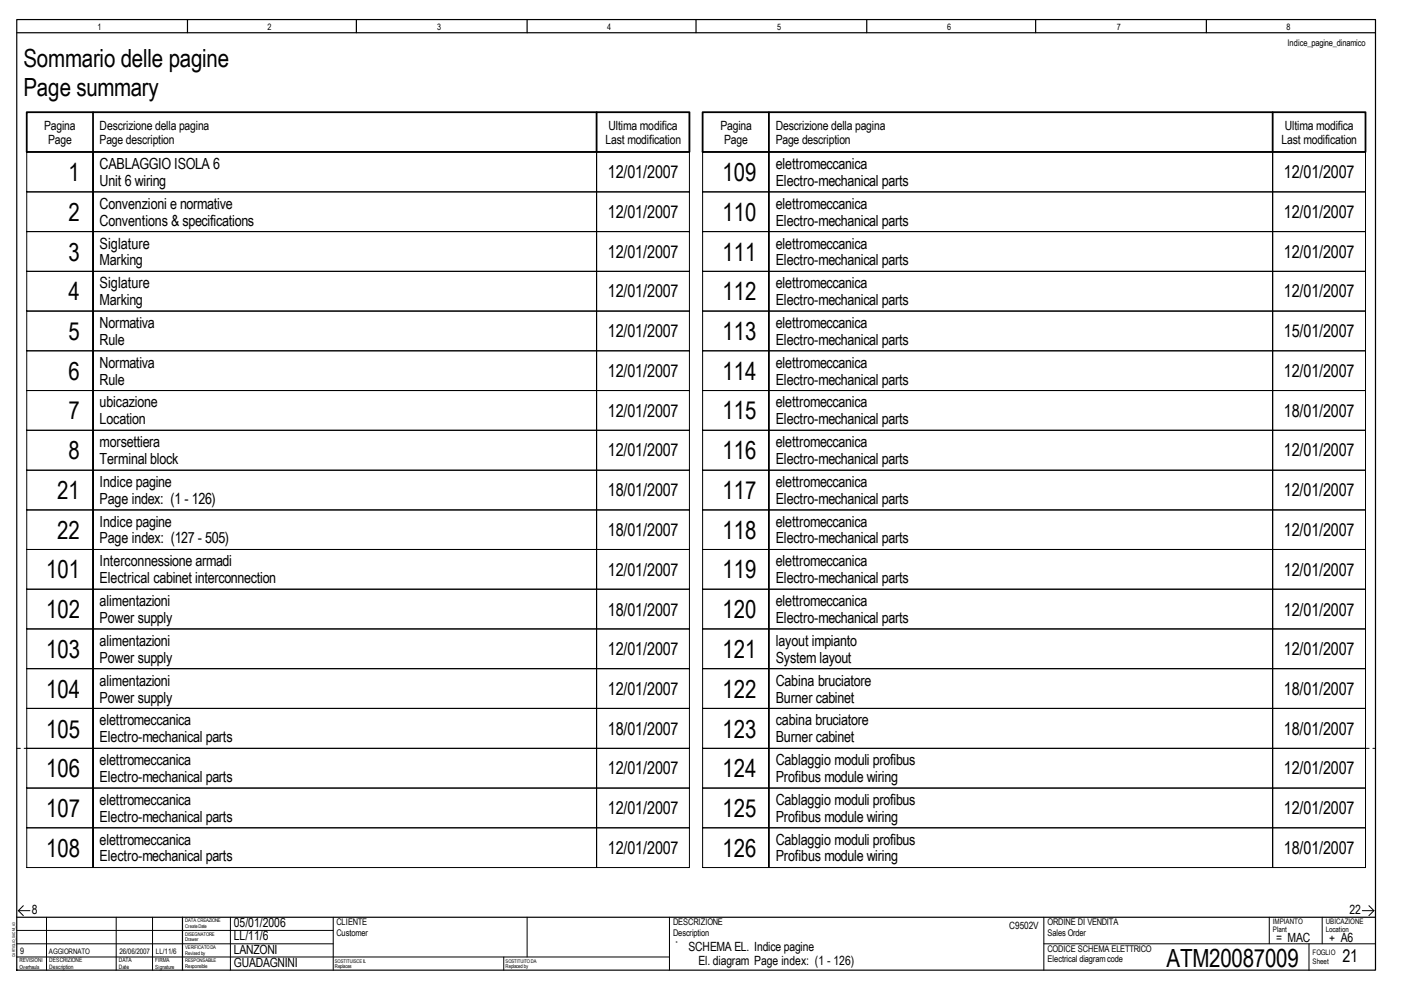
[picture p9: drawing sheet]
<svg xmlns="http://www.w3.org/2000/svg" width="297mm" height="210mm" viewBox="0 0 297 210" stroke-linecap="round" stroke-linejoin="round" font-family="sans-serif">
<defs><g id="words">
<g font-size="5.3">
<text x="4.9" y="14.3">Sommario delle pagine</text>
<text x="4.9" y="20.3">Page summary</text>
<text x="14.5" y="38.4">1</text>
<text x="153.2" y="38.4">109</text>
<text x="14.5" y="46.8">2</text>
<text x="153.2" y="46.8">110</text>
<text x="14.5" y="55.2">3</text>
<text x="153.2" y="55.2">111</text>
<text x="14.5" y="63.6">4</text>
<text x="153.2" y="63.6">112</text>
<text x="14.5" y="72.1">5</text>
<text x="153.2" y="72.1">113</text>
<text x="14.5" y="80.5">6</text>
<text x="153.2" y="80.5">114</text>
<text x="14.5" y="88.9">7</text>
<text x="153.2" y="88.9">115</text>
<text x="14.5" y="97.4">8</text>
<text x="153.2" y="97.4">116</text>
<text x="12.1" y="105.8">21</text>
<text x="153.2" y="105.8">117</text>
<text x="12.1" y="114.2">22</text>
<text x="153.2" y="114.2">118</text>
<text x="9.8" y="122.6">101</text>
<text x="153.2" y="122.6">119</text>
<text x="9.8" y="131.1">102</text>
<text x="153.2" y="131.1">120</text>
<text x="9.8" y="139.5">103</text>
<text x="153.2" y="139.5">121</text>
<text x="9.8" y="147.9">104</text>
<text x="153.2" y="147.9">122</text>
<text x="9.8" y="156.4">105</text>
<text x="153.2" y="156.4">123</text>
<text x="9.8" y="164.8">106</text>
<text x="153.2" y="164.8">124</text>
<text x="9.8" y="173.2">107</text>
<text x="153.2" y="173.2">125</text>
<text x="9.8" y="181.6">108</text>
<text x="153.2" y="181.6">126</text>
<text x="247.3" y="204.9">ATM20087009</text>
</g>
<g font-size="3.7">
<text x="128.9" y="37.8">12/01/2007</text>
<text x="272.2" y="37.8">12/01/2007</text>
<text x="128.9" y="46.2">12/01/2007</text>
<text x="272.2" y="46.2">12/01/2007</text>
<text x="128.9" y="54.7">12/01/2007</text>
<text x="272.2" y="54.7">12/01/2007</text>
<text x="128.9" y="63.1">12/01/2007</text>
<text x="272.2" y="63.1">12/01/2007</text>
<text x="128.9" y="71.5">12/01/2007</text>
<text x="272.2" y="71.5">15/01/2007</text>
<text x="128.9" y="79.9">12/01/2007</text>
<text x="272.2" y="79.9">12/01/2007</text>
<text x="128.9" y="88.3">12/01/2007</text>
<text x="272.2" y="88.3">18/01/2007</text>
<text x="128.9" y="96.8">12/01/2007</text>
<text x="272.2" y="96.8">12/01/2007</text>
<text x="128.9" y="105.2">18/01/2007</text>
<text x="272.2" y="105.2">12/01/2007</text>
<text x="128.9" y="113.6">18/01/2007</text>
<text x="272.2" y="113.6">12/01/2007</text>
<text x="128.9" y="122.1">12/01/2007</text>
<text x="272.2" y="122.1">12/01/2007</text>
<text x="128.9" y="130.5">18/01/2007</text>
<text x="272.2" y="130.5">12/01/2007</text>
<text x="128.9" y="138.9">12/01/2007</text>
<text x="272.2" y="138.9">12/01/2007</text>
<text x="128.9" y="147.4">12/01/2007</text>
<text x="272.2" y="147.4">18/01/2007</text>
<text x="128.9" y="155.8">18/01/2007</text>
<text x="272.2" y="155.8">18/01/2007</text>
<text x="128.9" y="164.2">12/01/2007</text>
<text x="272.2" y="164.2">12/01/2007</text>
<text x="128.9" y="172.6">12/01/2007</text>
<text x="272.2" y="172.6">12/01/2007</text>
<text x="128.9" y="181.1">12/01/2007</text>
<text x="272.2" y="181.1">18/01/2007</text>
<text x="284.6" y="204">21</text>
</g>
<g font-size="3.3">
<text x="21.1" y="35.8">CABLAGGIO ISOLA 6</text>
<text x="164.5" y="35.8">elettromeccanica</text>
<text x="21.1" y="39.4">Unit 6 wiring</text>
<text x="164.5" y="39.4">Electro-mechanical parts</text>
<text x="21.1" y="44.3">Convenzioni e normative</text>
<text x="21.1" y="47.8">Conventions &amp; specifications</text>
<text x="164.5" y="44.3">elettromeccanica</text>
<text x="164.5" y="47.8">Electro-mechanical parts</text>
<text x="21.1" y="52.7">Siglature</text>
<text x="164.5" y="52.7">elettromeccanica</text>
<text x="21.1" y="56.2">Marking</text>
<text x="164.5" y="56.2">Electro-mechanical parts</text>
<text x="21.1" y="61.1">Siglature</text>
<text x="21.1" y="64.6">Marking</text>
<text x="164.5" y="61.1">elettromeccanica</text>
<text x="164.5" y="64.6">Electro-mechanical parts</text>
<text x="21.1" y="69.5">Normativa</text>
<text x="164.5" y="69.5">elettromeccanica</text>
<text x="21.1" y="73.1">Rule</text>
<text x="21.1" y="77.9">Normativa</text>
<text x="164.5" y="73.1">Electro-mechanical parts</text>
<text x="164.5" y="77.9">elettromeccanica</text>
<text x="21.1" y="81.5">Rule</text>
<text x="164.5" y="81.5">Electro-mechanical parts</text>
<text x="21.1" y="86.4">ubicazione</text>
<text x="21.1" y="90">Location</text>
<text x="164.5" y="86.4">elettromeccanica</text>
<text x="164.5" y="90">Electro-mechanical parts</text>
<text x="21.1" y="94.8">morsettiera</text>
<text x="164.5" y="94.8">elettromeccanica</text>
<text x="21.1" y="98.4">Terminal block</text>
<text x="164.5" y="98.4">Electro-mechanical parts</text>
<text x="21.1" y="103.3">Indice pagine</text>
<text x="21.1" y="106.8">Page index: (1 - 126)</text>
<text x="164.5" y="103.3">elettromeccanica</text>
<text x="164.5" y="106.8">Electro-mechanical parts</text>
<text x="21.1" y="111.7">Indice pagine</text>
<text x="164.5" y="111.7">elettromeccanica</text>
<text x="21.1" y="115.2">Page index: (127 - 505)</text>
<text x="164.5" y="115.2">Electro-mechanical parts</text>
<text x="21.1" y="120.1">Interconnessione armadi</text>
<text x="21.1" y="123.7">Electrical cabinet interconnection</text>
<text x="164.5" y="120.1">elettromeccanica</text>
<text x="164.5" y="123.7">Electro-mechanical parts</text>
<text x="21.1" y="128.5">alimentazioni</text>
<text x="164.5" y="128.5">elettromeccanica</text>
<text x="21.1" y="132.1">Power supply</text>
<text x="21.1" y="136.9">alimentazioni</text>
<text x="164.5" y="132.1">Electro-mechanical parts</text>
<text x="164.5" y="136.9">layout impianto</text>
<text x="21.1" y="140.5">Power supply</text>
<text x="164.5" y="140.5">System layout</text>
<text x="21.1" y="145.4">alimentazioni</text>
<text x="21.1" y="149">Power supply</text>
<text x="164.5" y="145.4">Cabina bruciatore</text>
<text x="164.5" y="149">Burner cabinet</text>
<text x="21.1" y="153.8">elettromeccanica</text>
<text x="164.5" y="153.8">cabina bruciatore</text>
<text x="21.1" y="157.4">Electro-mechanical parts</text>
<text x="164.5" y="157.4">Burner cabinet</text>
<text x="21.1" y="162.2">elettromeccanica</text>
<text x="21.1" y="165.8">Electro-mechanical parts</text>
<text x="164.5" y="162.2">Cablaggio moduli profibus</text>
<text x="164.5" y="165.8">Profibus module wiring</text>
<text x="21.1" y="170.6">elettromeccanica</text>
<text x="164.5" y="170.6">Cablaggio moduli profibus</text>
<text x="21.1" y="174.2">Electro-mechanical parts</text>
<text x="21.1" y="179.1">elettromeccanica</text>
<text x="164.5" y="174.2">Profibus module wiring</text>
<text x="164.5" y="179.1">Cablaggio moduli profibus</text>
<text x="21.1" y="182.6">Electro-mechanical parts</text>
<text x="164.5" y="182.6">Profibus module wiring</text>
</g>
<g font-size="2.7">
<text x="9.4" y="27.5">Pagina</text>
<text x="21.1" y="27.5">Descrizione della pagina</text>
<text x="129" y="27.5">Ultima modifica</text>
<text x="152.7" y="27.5">Pagina</text>
<text x="164.5" y="27.5">Descrizione della pagina</text>
<text x="272.4" y="27.5">Ultima modifica</text>
<text x="10.2" y="30.5">Page</text>
<text x="21.1" y="30.5">Page description</text>
<text x="128.4" y="30.5">Last modification</text>
<text x="153.5" y="30.5">Page</text>
<text x="164.5" y="30.5">Page description</text>
<text x="271.7" y="30.5">Last modification</text>
<text x="6.7" y="193.8">8</text>
<text x="49.6" y="196.6">05/01/2006</text>
<text x="286.1" y="193.8">22</text>
<text x="49.6" y="202.2">LANZONI</text>
<text x="49.6" y="199.4">LL/11/6</text>
<text x="146" y="201.7">SCHEMA EL. Indice pagine</text>
<text x="270.5" y="199.7">= MAC</text>
<text x="281.8" y="199.7">+ A6</text>
<text x="49.6" y="205">GUADAGNINI</text>
<text x="148.1" y="204.6">El. diagram Page index: (1 - 126)</text>
</g>
<text font-size="2.1" x="214" y="196.9">C9502V</text>
<g font-size="1.9">
<text x="20.7" y="6.3">1</text>
<text x="56.7" y="6.3">2</text>
<text x="92.7" y="6.3">3</text>
<text x="128.7" y="6.3">4</text>
<text x="164.8" y="6.3">5</text>
<text x="200.8" y="6.3">6</text>
<text x="236.8" y="6.3">7</text>
<text x="272.8" y="6.3">8</text>
<text x="273" y="9.8">Indice_pagine_dinamico</text>
<text x="71.3" y="196.2">CLIENTE</text>
<text x="142.7" y="196.2">DESCRIZIONE</text>
<text x="222.1" y="196.2">ORDINE DI VENDITA</text>
<text x="4.3" y="202.2">9</text>
<text x="71.3" y="198.4">Customer</text>
<text x="142.7" y="198.4">Description</text>
<text x="222.1" y="201.8">CODICE SCHEMA ELETTRICO</text>
<text x="222.1" y="198.4">Sales Order</text>
<text x="222.1" y="204">Electrical diagram code</text>
</g>
<g font-size="1.6">
<text x="269.9" y="195.9">IMPIANTO</text>
<text x="269.9" y="197.7">Plant</text>
<text x="281.1" y="195.9">UBICAZIONE</text>
<text x="281.1" y="197.7">Location</text>
<text x="10.4" y="202.2">AGGIORNATO</text>
<text x="25.3" y="202.2">26/06/2007</text>
<text x="33.1" y="202.2">LL/11/6</text>
<text x="278.3" y="202.6">FOGLIO</text>
<text x="278.3" y="204.4">Sheet</text>
</g>
<g font-size="1.3">
<text x="10.5" y="204">DESCRIZIONE</text>
<text x="10.5" y="205.4">Description</text>
<text x="25.2" y="204">DATA</text>
<text x="25.2" y="205.4">Date</text>
</g>
<g font-size="1.2">
<text x="4.1" y="204">REVISIONI</text>
<text x="4.1" y="205.4">Overhauls</text>
<text x="32.9" y="204">FIRMA</text>
<text x="32.9" y="205.4">Signature</text>
</g>
<g font-size="1.1">
<text x="39.2" y="195.6">DATA CREAZIONE</text>
<text x="39.2" y="196.8">Create Date</text>
<text x="39.2" y="198.4">DISEGNATORE</text>
<text x="39.2" y="199.6">Drawer</text>
<text x="39.2" y="201.2">VERIFICATO DA</text>
<text x="39.2" y="202.4">Revised by</text>
<text x="39.2" y="204">RESPONSABILE</text>
<text x="39.2" y="205.2">Responsible</text>
<text x="71" y="204.1">SOSTITUISCE IL</text>
<text x="71" y="205.3">Replaces</text>
<text x="107.2" y="204.1">SOSTITUITO DA</text>
<text x="107.2" y="205.3">Replaced by</text>
</g>
<text font-size=".8" x="3.2" y="202.9" transform="rotate(-90 3.2 202.9)">CARTIGLIO_SACMI_A3</text>
</g></defs>
<path d="M3.6 4.1h288v201.6h-288zM3.6 6.9h288M39.7 4.1v2.8M75.6 4.1v2.8M111.8 4.1v2.8M147.6 4.1v2.8M183.8 4.1v2.8M219.6 4.1v2.8M255.8 4.1v2.8M3.6 194.5h288M38.7 194.5v11.2" fill="none" stroke="#000" stroke-width=".25"/>
<g fill="none" stroke="#000" stroke-width=".21">
<path d="M3.6 197.3h67.1M3.9 193.1l1 1M3.9 193.1h2.4M4.9 192l-1 1.1M9.9 194.5v11.2M24.6 194.5v11.2M32.3 194.5v11.2M48.8 194.5v11.2M70.7 194.5v11.2M111.8 194.5v8.4M288.8 193.1h2.5M290.2 192l1.1 1.1"/>
<path d="M291.3 193.1l-1.1 1M3.6 200.1h67.1M3.6 202.9h138.3M106.8 202.9v2.8"/>
</g>
<path d="M3.6 158.7h2.1M289.5 158.7h2.1" fill="none" stroke="#000" stroke-width=".21" stroke-dasharray=".8 .8"/>
<path d="M114.2 195.2h26v7h-26z" fill-rule="evenodd" fill="#fff"/>
<g fill="none" stroke="#000" stroke-width=".21">
<path d="M5.7 32.2h140.5v8.5h-140.5zM149 32.2h140.5v8.5h-140.5zM5.7 40.7h140.5v8.4h-140.5zM5.7 49.1h140.5v8.4h-140.5zM5.7 57.5h140.5v8.5h-140.5zM19.7 40.7v-8.5v8.5M19.7 49.1v-8.4v8.4M19.7 57.5v-8.4v8.4M126.5 40.7v-8.5v8.5M126.5 49.1v-8.4v8.4M126.5 57.5v-8.4v8.4M149 40.7h140.5v8.4h-140.5z"/>
<path d="M149 49.1h140.5v8.4h-140.5zM149 57.5h140.5v8.5h-140.5zM163 40.7v-8.5v8.5M163 49.1v-8.4v8.4M163 57.5v-8.4v8.4M269.8 40.7v-8.5v8.5M269.8 49.1v-8.4v8.4M269.8 57.5v-8.4v8.4M5.7 66h140.5v8.4h-140.5zM5.7 74.4h140.5v8.4h-140.5zM19.7 66v-8.5v8.5M19.7 74.4v-8.4v8.4"/>
<path d="M126.5 66v-8.5v8.5M126.5 74.4v-8.4v8.4M149 66h140.5v8.4h-140.5zM149 74.4h140.5v8.4h-140.5zM163 66v-8.5v8.5M163 74.4v-8.4v8.4M269.8 66v-8.5v8.5M269.8 74.4v-8.4v8.4M5.7 82.8h140.5v8.4h-140.5zM5.7 91.2h140.5v8.5h-140.5zM5.7 99.7h140.5v8.4h-140.5zM19.7 82.8v-8.4v8.4"/>
<path d="M19.7 91.2v-8.4v8.4M19.7 99.7v-8.5v8.5M126.5 82.8v-8.4v8.4M126.5 91.2v-8.4v8.4M126.5 99.7v-8.5v8.5M149 82.8h140.5v8.4h-140.5zM149 91.2h140.5v8.5h-140.5zM149 99.7h140.5v8.4h-140.5zM163 82.8v-8.4v8.4M163 91.2v-8.4v8.4M163 99.7v-8.5v8.5M269.8 82.8v-8.4v8.4"/>
<path d="M269.8 91.2v-8.4v8.4M269.8 99.7v-8.5v8.5M5.7 108.1h140.5v8.4h-140.5zM5.7 116.5h140.5v8.4h-140.5zM19.7 108.1v-8.4v8.4M19.7 116.5v-8.4v8.4M126.5 108.1v-8.4v8.4M126.5 116.5v-8.4v8.4M149 108.1h140.5v8.4h-140.5zM149 116.5h140.5v8.4h-140.5zM163 108.1v-8.4v8.4M163 116.5v-8.4v8.4"/>
<path d="M269.8 108.1v-8.4v8.4M269.8 116.5v-8.4v8.4M5.7 124.9h140.5v8.5h-140.5zM5.7 133.4h140.5v8.4h-140.5zM19.7 124.9v-8.4v8.4M19.7 133.4v-8.5v8.5M126.5 124.9v-8.4v8.4M126.5 133.4v-8.5v8.5M149 124.9h140.5v8.5h-140.5zM149 133.4h140.5v8.4h-140.5zM163 124.9v-8.4v8.4M163 133.4v-8.5v8.5"/>
<path d="M269.8 124.9v-8.4v8.4M269.8 133.4v-8.5v8.5M5.7 141.8h140.5v8.4h-140.5zM5.7 150.2h140.5v8.5h-140.5zM5.7 158.7h140.5v8.4h-140.5zM19.7 141.8v-8.4v8.4M19.7 150.2v-8.4v8.4M19.7 158.7v-8.5v8.5M126.5 141.8v-8.4v8.4M126.5 150.2v-8.4v8.4M126.5 158.7v-8.5v8.5M149 141.8h140.5v8.4h-140.5z"/>
<path d="M149 150.2h140.5v8.5h-140.5zM149 158.7h140.5v8.4h-140.5zM163 141.8v-8.4v8.4M163 150.2v-8.4v8.4M163 158.7v-8.5v8.5M269.8 141.8v-8.4v8.4M269.8 150.2v-8.4v8.4M269.8 158.7v-8.5v8.5M5.7 167.1h140.5v8.4h-140.5zM5.7 175.5h140.5v8.4h-140.5zM19.7 167.1v-8.4v8.4M19.7 175.5v-8.4v8.4"/>
<path d="M126.5 167.1v-8.4v8.4M126.5 175.5v-8.4v8.4M149 167.1h140.5v8.4h-140.5zM149 175.5h140.5v8.4h-140.5zM163 167.1v-8.4v8.4M163 175.5v-8.4v8.4M269.8 167.1v-8.4v8.4M269.8 175.5v-8.4v8.4M19.7 183.9v-8.4v8.4M126.5 183.9v-8.4v8.4M141.9 194.5v11.2M143.3 199.7h.1"/>
<path d="M163 183.9v-8.4v8.4M221.3 194.5v11.2M269.1 194.5v5.6M269.8 183.9v-8.4v8.4M280.3 194.5v5.6M221.3 200.1h70.3M277.5 200.1v5.6"/>
</g>
<path d="M5.7 23.8h140.5v8.4h-140.5zM19.7 23.8v8.4M126.5 23.8v8.4M149 23.8h140.5v8.4h-140.5zM163 23.8v8.4M269.8 23.8v8.4" fill="none" stroke="#000" stroke-width=".38"/>
<use href="#words"/>
</svg>
